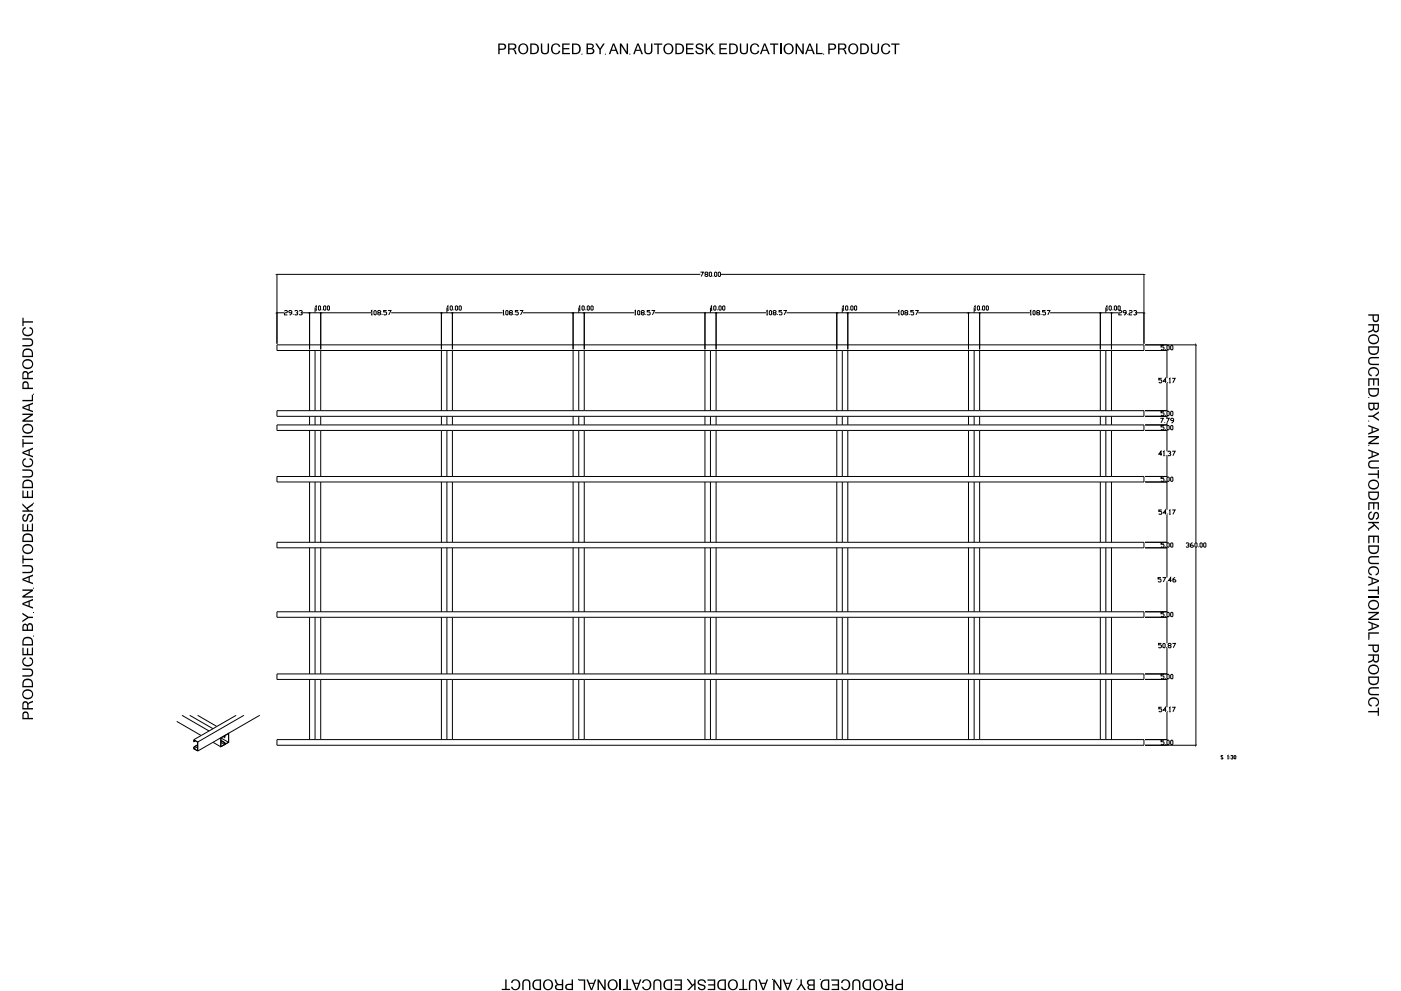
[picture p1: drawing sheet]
<svg xmlns="http://www.w3.org/2000/svg" width="420mm" height="297mm" viewBox="0 0 420 297" stroke-linecap="round" stroke-linejoin="round" font-family="sans-serif">
<g fill="none" stroke="#000" stroke-width=".3">
<path d="M83.1 82.2v20.8M83.1 93.8h2.2M83.1 82.2h126.9M85.3 93.3l.2-.2 .7 .2-.3 .5-.6 .2v.4h.9M87.5 93.8h-.7l-.2-.3 .2-.4 .7 .2v.7l-.7 .4M88 94.2v.2M88.4 93.3l.2-.2 .7 .2-.2 .5h-.2M89.1 93.8l.2 .2-.2 .4-.7-.2M89.7 93.3l.3-.2 .6 .2-.4 .5M90.4 93.8l.2 .2-.2 .4-.7-.2M90.6 93.8h2.2M92.8 93.7v11"/>
<path d="M92.9 93.8h3.2M94.6 92.3l-.1 1.5M94.6 91.9l.2-.2v1.3M94.6 93h.4M95.7 91.7l.4 .2v.9l-.2 .2-.4-.2v-.9zM96.2 93.7v11M96.2 93.8h15.1M96.6 92.8v.2M97 91.9l.3-.2 .4 .2v.9l-.2 .2-.5-.2zM98.2 91.9l.2-.2 .4 .2v.9l-.2 .2-.4-.2zM111.3 93.3l.2-.2v1.3M111.3 94.4h.4"/>
<path d="M112.1 93.3l.3-.2 .4 .2v.9l-.2 .2-.5-.2zM113.5 93.8l-.2-.3 .2-.4 .7 .2-.3 .5-.6 .2 .2 .4 .7-.2-.3-.4M114.6 94.2v.2M116 93.1h-.9v.4h.6l.3 .3v.4l-.3 .2-.6-.2M116.4 93.1h.9l-.7 1.3M117.3 93.8h15M132.4 93.7v11M132.4 93.8h3.2M134.1 92.3l-.1 1.5M134.1 91.9l.2-.2v1.3M134.1 93h.5M135 91.9l.2-.2 .5 .2v.9l-.2 .2-.5-.2z"/>
<path d="M135.7 93.7v11M135.8 93.8h14.9M136.1 92.8v.2M136.6 91.9l.2-.2 .4 .2v.9l-.2 .2-.4-.2zM137.7 91.9l.2-.2 .4 .2v.9l-.2 .2-.4-.2zM150.8 93.3l.2-.2v1.3M150.8 94.4h.5M151.9 93.1l.5 .2v.9l-.3 .2-.4-.2v-.9zM153 93.8l-.2-.3 .2-.4h.5l.2 .4-.2 .3h-.5l-.2 .4 .7 .2 .2-.2-.2-.4M154.1 94.2v.2M155.4 93.1h-.8v.4h.6l.2 .3-.2 .6-.6-.2M155.9 93.1h.9l-.7 1.3"/>
<path d="M156.8 93.8h15M171.9 93.7v11M172 93.8h3.2M173.6 92.3v1.5M173.7 91.9l.2-.2v1.3M173.7 93h.4M174.5 91.9l.3-.2 .4 .2v.9l-.2 .2-.5-.2zM175.2 93.7v11M175.3 93.8h15M175.6 92.8v.2M176.1 91.9l.2-.2 .4 .2v.9l-.2 .2-.4-.2zM177.2 91.9l.2-.2 .5 .2v.9l-.3 .2-.4-.2z"/>
<path d="M190.3 93.3l.2-.2v1.3M190.3 94.4h.5M191.2 93.3l.2-.2 .5 .2v.9l-.3 .2-.4-.2zM192.5 93.8l-.2-.3 .2-.4h.5l.2 .4-.2 .3h-.5l-.2 .4 .7 .2 .2-.2-.2-.4M193.6 94.2v.2M195 93.1h-.9v.4h.7l.2 .3-.2 .6-.7-.2M195.4 93.1h.9l-.6 1.3M196.3 93.8h15.1M210.1 81.6h.8l-.6 1.3M211.4 93.7v11M211.5 93.8h3.2M211.6 82.2l-.2-.2 .2-.4h.4l.3 .4-.7 .2-.2 .5 .6 .2 .3-.2-.3-.5"/>
<path d="M212.7 81.8l.2-.2 .5 .2v.9l-.2 .2-.5-.2zM213.1 92.3v1.5M213.1 91.9l.3-.2v1.3M213.1 93h.5M213.8 82.7v.2M214 91.9l.3-.2 .4 .2v.9l-.2 .2-.5-.2zM214.3 81.8l.2-.2 .5 .2v.9l-.3 .2-.4-.2zM214.8 93.7v11M214.8 93.8h15M215.2 92.8v.2M215.4 81.8l.2-.2 .5 .2v.9l-.2 .2-.5-.2zM215.6 91.9l.2-.2 .5 .2v.9l-.2 .2-.5-.2z"/>
<path d="M216.1 82.2h126.9M216.7 91.9l.3-.2 .4 .2v.9l-.2 .2-.5-.2zM229.8 93.3l.3-.2v1.3M229.8 94.4h.5M230.7 93.3l.3-.2 .4 .2v.9l-.2 .2-.5-.2zM232.1 93.8l-.2-.3 .2-.4 .6 .2-.2 .5-.6 .2 .2 .4 .6-.2-.2-.4M233.2 94.2v.2M234.5 93.1h-.9v.4h.7l.2 .3v.4l-.2 .2-.7-.2M235 93.1h.8l-.6 1.3M235.9 93.8h15M251 93.7v11M251 93.8h3.2"/>
<path d="M252.6 92.3v1.5M252.7 91.9l.2-.2v1.3M252.7 93h.5M253.6 91.9l.2-.2 .5 .2v.9l-.3 .2-.4-.2zM254.3 93.7v11M254.3 93.8h15M254.7 92.8v.2M255.1 91.9l.3-.2 .4 .2v.9l-.2 .2-.5-.2zM256.5 91.7l.4 .2v.9l-.2 .2-.5-.2v-.9zM269.4 93.3l.2-.2v1.3M269.4 94.4h.4M270.5 93.1l.4 .2v.9l-.2 .2-.4-.2v-.9z"/>
<path d="M271.6 93.8l-.2-.3 .2-.4h.4l.2 .4-.2 .3h-.4l-.2 .4 .6 .2 .2-.2-.2-.4M272.7 94.2v.2M274 93.1h-.9v.4h.7l.2 .3-.2 .6-.7-.2M274.5 93.1h.9l-.7 1.3M275.4 93.8h15M290.4 93.7v11M290.5 93.8h3.3M292.2 92.3l-.1 1.5M292.2 91.9l.2-.2v1.3M292.2 93h.5M293.1 91.9l.2-.2 .5 .2v.9l-.3 .2-.4-.2zM293.8 93.7v11"/>
<path d="M293.8 93.8h15.1M294.2 92.8v.2M294.6 91.9l.3-.2 .4 .2v.9l-.2 .2-.5-.2zM295.8 91.9l.2-.2 .4 .2v.9l-.2 .2-.4-.2zM308.9 93.3l.2-.2v1.3M308.9 94.4h.4M309.8 93.3l.2-.2 .4 .2v.9l-.2 .2-.4-.2zM311.1 93.8l-.2-.3 .2-.4h.5l.2 .4-.2 .3h-.5l-.2 .4 .7 .2 .2-.2-.2-.4M312.2 94.2v.2M313.6 93.1h-.9v.4h.7l.2 .3-.2 .6-.7-.2M314 93.1h.9l-.7 1.3M314.9 93.8h15"/>
<path d="M330 93.7v11M330 93.8h3.2M331.7 92.3l-.1 1.5M331.7 91.9l.3-.2v1.3M331.7 93h.5M332.6 91.9l.3-.2 .4 .2v.9l-.2 .2-.5-.2zM333.3 93.7v11M333.4 93.8h2.1M333.8 92.8v.2M334.2 91.9l.2-.2 .5 .2v.9l-.3 .2-.4-.2zM335.3 91.9l.2-.2 .5 .2v.9l-.3 .2-.4-.2zM335.5 93.3l.2-.2 .7 .2-.2 .5-.7 .2v.4h.9"/>
<path d="M337.7 93.8h-.6l-.3-.3 .3-.4 .6 .2v.7l-.6 .4M338.2 94.2v.2M338.6 93.3l.2-.2 .7 .2-.2 .5-.7 .2v.4h.9M340 93.3l.2-.2 .7 .2-.5 .5M340.6 93.8l.3 .2-.3 .4-.6-.2M340.9 93.8h2.1M343.1 82.2v20.8M92.8 105.1v18M94.5 105.1h-11.4v-1.7h260v1.7h-11.5M94.5 105.1v18M94.5 105.1h1.7M96.2 105.1h37.8"/>
<path d="M96.2 105.1v18M132.4 105.1v18M134 105.1v18M134 105.1h1.7M135.7 105.1h37.9M135.7 105.1v18M171.9 105.1v18M173.6 105.1v18M173.6 105.1h1.6M175.2 105.1h37.9M175.2 105.1v18M211.4 105.1v18"/>
<path d="M213.1 105.1h39.5M213.1 105.1v18M214.8 105.1v18M251 105.1v18M252.6 105.1h39.5M252.6 105.1v18M254.3 105.1v18M290.4 105.1v18M292.1 105.1h39.5M292.1 105.1v18M293.8 105.1v18M330 105.1v18"/>
<path d="M331.6 105.1v18M333.3 105.1v18M343.4 105.1h6.6M343.4 103.4h15.3M348.4 113.4h-.9v.5h.7l.2 .2-.2 .7-.7-.3M349.1 103.5h-.9v.5h.7l.2 .2-.2 .7-.7-.2M349.5 104.7v.2M349.8 114.3h-.9l.6-.9v1.4M350 103.4v.1M350 104.9v.1M350 105.1v8.3M350 114.8v8.2"/>
<path d="M350.2 103.5l.4 .3v.9l-.2 .2-.4-.2v-.9zM350.2 114.5v.3M350.6 113.6l.3-.2v1.4M350.6 114.8h.5M351.1 103.8l.2-.3 .4 .3v.9l-.2 .2-.4-.2zM351.5 113.4h.9l-.7 1.4M358.6 103.4v59.3M92.8 124.8h3.4M92.8 124.8v2.6M92.8 129v13.8M94.5 123.1h-11.4v1.7h9.7M94.5 124.8v2.6"/>
<path d="M94.5 129v13.8M94.5 129h41.2M94.5 123.1h1.7M96.2 123.1h39.5M96.2 124.8h37.8M96.2 124.8v2.6M96.2 129v13.8M132.4 127.4h-49.3v1.6h11.4M132.4 124.8v2.6M132.4 129v13.8M132.4 127.4h3.3M134 124.8v2.6"/>
<path d="M134 129v13.8M134 124.8h1.7M135.7 123.1h37.9M135.7 124.8h37.9M135.7 127.4h37.9M135.7 129h37.9M135.7 124.8v2.6M135.7 129v13.8M171.9 124.8v2.6M171.9 129v13.8M173.6 124.8v2.6M173.6 129v13.8"/>
<path d="M173.6 127.4h169.5v1.6h-169.5M173.6 124.8h1.6M173.6 123.1h1.6M175.2 123.1h37.9M175.2 124.8h37.9M175.2 124.8v2.6M175.2 129v13.8M211.4 124.8v2.6M211.4 129v13.8M213.1 124.8h39.5M213.1 124.8v2.6M213.1 129v13.8"/>
<path d="M213.1 123.1h1.7M214.8 123.1h77.3M214.8 124.8v2.6M214.8 129v13.8M251 124.8v2.6M251 129v13.8M252.6 124.8v2.6M252.6 129v13.8M252.6 124.8h1.7M254.3 124.8h39.5M254.3 124.8v2.6M254.3 129v13.8"/>
<path d="M290.4 124.8v2.6M290.4 129v13.8M292.1 124.8v2.6M292.1 129v13.8M292.1 123.1h37.9M293.8 124.8h37.8M293.8 124.8v2.6M293.8 129v13.8M330 123.1h13.1v1.7h-11.5M330 124.8v2.6M330 129v13.8M331.6 124.8v2.6"/>
<path d="M331.6 129v13.8M333.3 124.8v2.6M333.3 129v13.8M343.4 127.4l6.6 .1M343.4 129h6.6M343.4 124.8h6.6M343.4 123.1h6.6M348 125.4h.9l-.7 1.3M348.4 136.1h-.9l.7-.9v1.4M348.9 135.5l.2-.3v1.4M348.9 136.6h.4M349.1 123.3h-.9v.4h.7l.2 .7-.2 .2h-.5l-.2-.2"/>
<path d="M349.1 127.5h-.9v.5h.7l.2 .2-.2 .6-.7-.2M349.3 126.5v.2M349.5 124.4v.2M349.5 128.6v.2M349.8 125.4h.8l-.6 1.3M349.8 136.4v.2M350 123.5l.2-.2 .4 .2v.9l-.2 .2-.4-.2zM350 127.7l.2-.2 .4 .2v.9l-.2 .2-.4-.2zM350 123.2h.1M350 124.6v.1M350 124.8v.6M350 126.8v.5"/>
<path d="M350 128.9v.1M350 129.1v6.1M350 136.6v6.2M350.2 135.5l.7-.3 .2 .5-.5 .2M350.9 135.9l.2 .2-.2 .5-.7-.2M351.1 123.5l.2-.2 .4 .2v.9l-.2 .2-.4-.2zM351.1 127.7l.2-.2 .4 .2v.9l-.2 .2-.4-.2zM351.5 135.2h.9l-.7 1.4M352 126.1h-.7l-.2-.5 .2-.2h.4l.3 .2v.7l-.7 .4M92.8 142.8h41.2M92.8 142.8h-9.7v1.7h11.4M92.8 144.5v18"/>
<path d="M94.5 144.5v18M94.5 144.5h1.7M96.2 144.5h39.5M96.2 144.5v18M132.4 144.5v18M134 144.5v18M134 142.8h1.7M135.7 142.8h37.9M135.7 144.5h37.9M135.7 144.5v18M171.9 144.5v18M173.6 144.5v18"/>
<path d="M173.6 142.8h1.6M173.6 144.5h1.6M175.2 142.8h77.4M175.2 144.5h77.4M175.2 144.5v18M211.4 144.5v18M213.1 144.5v18M214.8 144.5v18M251 144.5v18M252.6 142.8h39.5M252.6 144.5v18M252.6 144.5h1.7"/>
<path d="M254.3 144.5h37.8M254.3 144.5v18M290.4 144.5v18M292.1 144.5v18M292.1 142.8h1.7M292.1 144.5h39.5M293.8 142.8h37.8M293.8 144.5v18M330 144.5v18M331.6 142.8h11.5v1.7h-11.5M331.6 144.5v18M333.3 144.5v18"/>
<path d="M343.4 142.8l6.6 .1M343.4 144.5h6.6M348.4 152.9h-.9v.4h.7l.2 .2-.2 .7-.7-.2M349.1 143h-.9v.4h.7l.2 .7-.2 .2-.7-.2M349.5 144.1v.2M349.8 153.7h-.9l.6-.8v1.3M350 143.2l.2-.2 .4 .2v.9l-.2 .2-.4-.2zM350 144.3v.1M350 144.6v8.2M350 154.2v8.3M350.2 154v.2M350.6 153.1l.3-.2v1.3"/>
<path d="M350.6 154.2h.5M351.1 143.2l.2-.2 .4 .2v.9l-.2 .2-.4-.2zM351.5 152.9h.9l-.7 1.3M92.8 164.2v19.2M94.5 162.5h39.5M94.5 164.2h37.9M94.5 162.5h-11.4v1.7h11.4M94.5 164.2v19.2M96.2 164.2v19.2M132.4 164.2h3.3M132.4 164.2v19.2M134 164.2v19.2"/>
<path d="M134 162.5h37.9M135.7 164.2h37.9M135.7 164.2v19.2M171.9 162.5h41.2M171.9 164.2v19.2M173.6 164.2v19.2M173.6 164.2h1.6M175.2 164.2h37.9M175.2 164.2v19.2M211.4 164.2v19.2M213.1 164.2h39.5M213.1 162.5h39.5"/>
<path d="M213.1 164.2v19.2M214.8 164.2v19.2M251 164.2v19.2M252.6 164.2v19.2M252.6 162.5h1.7M252.6 164.2h1.7M254.3 164.2h39.5M254.3 162.5h39.5M254.3 164.2v19.2M290.4 164.2v19.2M292.1 164.2v19.2M293.8 164.2v19.2"/>
<path d="M293.8 162.5h37.8M293.8 164.2h37.8M330 164.2v19.2M331.6 162.5h11.5v1.7h-11.5M331.6 164.2v19.2M333.3 164.2v19.2M343.4 162.5h6.6M343.4 164.2h6.6M348.2 173.1h-.9v.5h.7l.2 .2-.2 .6-.7-.2M348.7 173.1h.8l-.6 1.3M349.1 162.7h-.9v.4h.7l.2 .7-.2 .2-.7-.2M349.5 163.8v.2"/>
<path d="M350 162.9l.2-.2 .4 .2v.9l-.2 .2-.4-.2zM350 162.6v.1M350 164.1v.1M350 164.3v8.8M350 174.2v9.1M351.1 162.9l.2-.2 .4 .2v.9l-.2 .2-.4-.2zM351.3 174h-.9l.7-.9v1.3M352.4 173.1l-.7 .5v.6l.7 .2 .2-.2-.2-.4h-.7M355.7 162.9l.2-.2 .7 .2-.5 .5M356.3 163.4l.3 .2-.3 .4-.6-.2M357.7 162.7l-.7 .4v.7l.2 .2 .7-.2-.2-.4h-.7M358.4 162.9l.2-.2 .4 .2v.9l-.2 .2-.4-.2z"/>
<path d="M358.6 164.1v59.2M359.5 163.8v.2M359.9 162.9l.2-.2 .5 .2v.9l-.3 .2-.4-.2zM361 162.9l.2-.2 .5 .2v.9l-.3 .2-.4-.2zM92.8 185v17M94.5 183.4h39.5M94.5 183.4h-11.4v1.6h11.4M94.5 185v17M94.5 185h1.7M96.2 185h37.8M96.2 185v17M132.4 185v17"/>
<path d="M134 185v17M134 185h1.7M134 183.4h37.9M135.7 185h37.9M135.7 185v17M171.9 183.4h41.2M171.9 185v17M173.6 185v17M173.6 185h1.6M175.2 185h37.9M175.2 185v17M211.4 185v17"/>
<path d="M213.1 183.4h39.5M213.1 185h39.5M213.1 185v17M214.8 185v17M251 185v17M252.6 185v17M252.6 185h1.7M252.6 183.4h37.8M254.3 185h77.3M254.3 185v17M290.4 183.4h3.4M290.4 185v17"/>
<path d="M292.1 185v17M293.8 185v17M293.8 183.4h37.8M330 185v17M331.6 183.4h11.5v1.6h-11.5M331.6 185v17M333.3 185v17M343.4 185h6.6v7.8M343.4 183.4l6.6 .1M348.3 192.9h-.9v.4l.9 .2v.5l-.2 .2-.7-.2M348.7 193.1l.3-.2 .4 .2v.9l-.2 .2-.5-.2zM349.1 183.5h-.9v.5h.7l.2 .2v.4l-.2 .3-.7-.3"/>
<path d="M349.5 184.6v.3M349.8 194v.2M350 183.8l.2-.3 .4 .3v.8l-.2 .3-.4-.3zM350 184.9v.1M350 194.2v7.7M350.5 193.5l-.2-.2 .2-.4 .7 .2-.2 .4h-.5l-.2 .2 .2 .5 .7-.2-.2-.5M351.1 183.8l.2-.3 .4 .3v.8l-.2 .3-.4-.3zM351.6 192.9h.9l-.6 1.3M53 216.2l7.3 4.3M54.6 214.4l8.1 4.7M56.9 214.4l7 4M59.3 214.4l5.7 3.3"/>
<path d="M63.9 218.4l-3.6 2.1M65 217.7l-1.1 .7M70.8 214.4l-5.8 3.3M73.2 214.4l-13.9 8M77.9 214.4l-9.3 5.4M92.8 203.7v18M94.5 202h-11.4v1.7h11.4M94.5 203.7v18M94.5 202h1.7M94.5 203.7h1.7M96.2 202h37.8M96.2 203.7h37.8"/>
<path d="M96.2 203.7v18M132.4 203.7v18M134 203.7v18M134 202h37.9M134 203.7h1.7M135.7 203.7h37.9M135.7 203.7v18M171.9 202h41.2M171.9 203.7v18M173.6 203.7v18M173.6 203.7h1.6M175.2 203.7h37.9"/>
<path d="M175.2 203.7v18M211.4 203.7v18M213.1 202h39.5M213.1 203.7v18M213.1 203.7h1.7M214.8 203.7h37.8M214.8 203.7v18M251 203.7v18M252.6 203.7v18M252.6 202h1.7M252.6 203.7h1.7M254.3 202h77.3"/>
<path d="M254.3 203.7h37.8M254.3 203.7v18M290.4 203.7v18M292.1 203.7v18M292.1 203.7h1.7M293.8 203.7h37.8M293.8 203.7v18M330 203.7v18M331.6 202h11.5v1.7h-11.5M331.6 203.7v18M333.3 203.7v18M343.4 202h6.6"/>
<path d="M343.4 203.7h6.6M348.4 212h-.9v.5h.7l.2 .2-.2 .6-.7-.2M349.1 202.1h-.9v.5h.7l.2 .2-.2 .7-.7-.2M349.5 203.3v.2M349.8 212.9h-.9l.6-.9v1.3M350 202v.1M350 203.5v.1M350 203.7v8.3M350 213.4v8.2M350.2 202.1l.4 .3v.9l-.2 .2-.4-.2v-.9zM350.2 213.1v.2M350.6 212.2l.3-.2v1.3"/>
<path d="M350.6 213.3h.5M351.1 202.4l.2-.3 .4 .3v.9l-.2 .2-.4-.2zM351.5 212h.9l-.7 1.3M58.1 223.9v.5l1.2 .7M58.1 221.7l1.2 .7v2.7M58.1 221.7l.1 .6M58.6 222.1l-.4 .2v-.5l1.1 .6v.9M59.3 223.3l-1.2 .6M59.3 223.8v1.2l-1.1-.6v-.5M59.3 223.3v.5M59.3 223.8l-1.1 .6M60.3 220.5l-2.2 1.2"/>
<path d="M63.9 222.5l2.3 1.3M63.9 222.5l-4.6 2.6M66.2 221.1l-2.3 1.4M66.3 221.2l2.2 1.3v-2.6l-1.1 .6v.5v-.5l1.2-.7v2.7l-1.2 .7v-.6v.5l1.1-.6M66.3 222.5v1.3l1.1-.6v-.5M66.3 222v.5M66.3 221.9l1.1 .7M66.3 222l1.1 .6M66.3 222.5l1.1 .7M66.3 222l1.1 .7M66.3 221.2v.8M66.9 220.8l.5 .2"/>
<path d="M67.4 221v-.5l-1.1 .7M67.4 220.5l-1.2 .6v2.7l1.2-.6M67.4 222.6v.1M94.5 221.7h-11.4v1.7h260v-1.7h-11.5M94.5 221.7h1.7M96.2 221.7h37.8M134 221.7h1.7M135.7 221.7h37.9M173.6 221.7h1.6M175.2 221.7h37.9M213.1 221.7h39.5M252.6 221.7h39.5"/>
<path d="M292.1 221.7h39.5M343.4 221.7h6.6M343.4 223.4h15.3M349.1 221.9h-.9v.4h.7l.2 .2-.2 .7-.7-.2M349.5 223v.2M350 221.8v.1M350 223.2v.1M350.2 221.9l.4 .2v.9l-.2 .2-.4-.2v-.9zM351.1 222.1l.2-.2 .4 .2v.9l-.2 .2-.4-.2zM366.8 226.6l-.2-.1-.5 .1 .7 .7-.2 .2-.5-.2M368.1 226.6l.2-.1v1M368.1 227.5h.4"/>
<path d="M368.8 226.8v.2M368.8 227.1v.2M369.1 226.6l.2-.1 .5 .1-.4 .4M369.6 227l.2 .1-.2 .4-.5-.2M370.1 226.6l.2-.1 .3 .1-.1 .9-.4-.2z"/>
</g>
<g fill="#000">
<path d="M162.2 13h.4v1.9a.83 .83 0 0 0 .8 1 .83 .83 0 0 0 .8-1v-1.9h.5v1.9a1.23 1.23 0 0 1-1.3 1.4 1.23 1.23 0 0 1-1.2-1.4zM165.6 13.4a1.38 1.38 0 0 1 2.4 .6h-.4a.98 .98 0 0 0-1.3-.6 .98 .98 0 0 0-.6 1.2 .98 .98 0 0 0 .6 1.3 .98 .98 0 0 0 1.3-.7h.4a1.49 1.49 0 0 1-2 .9 1.49 1.49 0 0 1-.7-2.1zM168.6 13h2.3v.4h-1.9v1h1.7v.4h-1.7v1.1h1.9v.3h-2.3zM178.5 13h.5l1 1.5 .9-1.5h.5l-1.2 1.9v1.3h-.4v-1.3zM185.9 13h.4l1.6 2.5v-2.5h.5v3.2h-.5l-1.6-2.5v2.5h-.4zM193.2 13h.4v1.9a.83 .83 0 0 0 .8 1 .83 .83 0 0 0 .8-1v-1.9h.5v1.9a1.23 1.23 0 0 1-1.3 1.4 1.23 1.23 0 0 1-1.2-1.4zM196.1 13h2.5v.4h-1v2.8h-.5v-2.8h-1zM205.7 13h2.3v.4h-1.8v1h1.7v.4h-1.7v1.1h1.9v.3h-2.4zM208.9 13.2a1.27 1.27 0 0 1 2.1 .8h-.4a.73 .73 0 0 0-.8-.7 .73 .73 0 0 0-.7 .7l.7 .4a1.03 1.03 0 0 1 1.2 1.1 1.03 1.03 0 0 1-1.4 .8l-.9-.5-.2-.6h.4a.8 .8 0 0 0 .9 .8 .8 .8 0 0 0 .7-.9l-.3-.2a1.31 1.31 0 0 1-1.5-1.3zM211.6 13h.4v1.6l1.6-1.6h.6l-1.4 1.4 1.4 1.8h-.5l-1.2-1.6-.5 .5v1.1h-.4zM215.7 13h2.3v.4h-1.8v1h1.7v.4h-1.7v1.1h1.9v.3h-2.4zM221.9 13h.4v1.9a.83 .83 0 0 0 .8 1 .83 .83 0 0 0 .8-1v-1.9h.4v1.9a1.23 1.23 0 0 1-1.2 1.4 1.23 1.23 0 0 1-1.2-1.4z"/>
<path d="M225.3 13.4a1.38 1.38 0 0 1 2.4 .6h-.5a.98 .98 0 0 0-1.2-.6 .98 .98 0 0 0-.6 1.2 .98 .98 0 0 0 .6 1.3 .98 .98 0 0 0 1.2-.7h.5a1.49 1.49 0 0 1-2.1 .9 1.49 1.49 0 0 1-.6-2.1zM230.9 13h2.5v.4h-1v2.8h-.4v-2.8h-1.1zM238.6 13h.4l1.6 2.5v-2.5h.4v3.2h-.4l-1.6-2.5v2.5h-.4zM244.7 13h.5v2.9h1.5v.3h-2zM261.2 13h.4v1.9a.83 .83 0 0 0 .8 1 .83 .83 0 0 0 .8-1v-1.9h.4v1.9a1.23 1.23 0 0 1-1.2 1.4 1.23 1.23 0 0 1-1.2-1.4zM264.6 13.4a1.38 1.38 0 0 1 2.4 .6h-.5a.98 .98 0 0 0-1.2-.6 .98 .98 0 0 0-.6 1.2 .98 .98 0 0 0 .6 1.3 .98 .98 0 0 0 1.2-.7h.5a1.49 1.49 0 0 1-2.1 .9 1.49 1.49 0 0 1-.6-2.1zM267.3 13h2.5v.4h-1.1v2.8h-.4v-2.8h-1zM6.7 95.3h.4v1h2.8v.4h-2.8v1h-.4zM6.9 98.4l.8-.4v.5a.98 .98 0 0 0-.7 1.2 .98 .98 0 0 0 1.3 .7 .98 .98 0 0 0 1.3-.7 .98 .98 0 0 0-.7-1.2v-.5a1.49 1.49 0 0 1 .9 2.1 1.49 1.49 0 0 1-2.2 .6 1.45 1.45 0 0 1-.7-2.3zM6.7 119.9h2.8v-1.6h.4v2h-3.2zM6.7 101.4h1.8a1.23 1.23 0 0 1 1.4 1.2 1.23 1.23 0 0 1-1.4 1.2h-1.8v-.4h1.8a.83 .83 0 0 0 1.1-.8 .83 .83 0 0 0-1.1-.8h-1.8zM410.7 107.2l.7-.2h2.1v.4h-1.8a.83 .83 0 0 0-1 .8 .83 .83 0 0 0 1 .8h1.8v.4h-1.8a1.26 1.26 0 0 1-1.4-.7 1.26 1.26 0 0 1 .4-1.5z"/>
<path d="M410.7 110.4a1.6 1.6 0 0 1 2.3-.1 1.6 1.6 0 0 1 .1 2.3l-.6 .2v-.5a.98 .98 0 0 0 .7-1.2 .98 .98 0 0 0-1.3-.6 .98 .98 0 0 0-1.2 .6 .98 .98 0 0 0 .7 1.2v.5a1.37 1.37 0 0 1-1.1-1 1.37 1.37 0 0 1 .4-1.4zM410.3 113.4h3.2v2.2h-.3v-1.8h-1v1.7h-.4v-1.7h-1.1v1.9h-.4zM6.7 131.6h.4v1h2.8v.5h-2.8v1h-.4zM6.7 124h3.2v.4l-2.5 1.6h2.5v.4h-3.2v-.4l2.5-1.6h-2.5zM6.9 137.7l.8-.4v.5a.98 .98 0 0 0-.7 1.2 .98 .98 0 0 0 1.3 .7 .98 .98 0 0 0 1.3-.7 .98 .98 0 0 0-.7-1.2v-.5a1.49 1.49 0 0 1 .9 2.1 1.49 1.49 0 0 1-2.2 .6 1.45 1.45 0 0 1-.7-2.3zM410.7 138.2l.7-.2h2.1v.4h-1.8a.83 .83 0 0 0-1 .8 .83 .83 0 0 0 1 .8h1.8v.4h-1.8a1.26 1.26 0 0 1-1.4-.7 1.26 1.26 0 0 1 .4-1.5zM410.3 130.7h3.2v.4l-2.5 1.6h2.5v.4h-3.2v-.4l2.5-1.6h-2.5zM410.3 124.5h1.4l1.8-1.2v.5l-1.4 1 1.4 .9v.5l-1.8-1.2h-1.4zM6.7 157h.4v1.9h1v-1.7h.4v1.7h1v-2h.4v2.4h-3.2zM6.7 150.9l1.3 1.3 1.9-1.4v.6l-1.6 1.1 .5 .5h1.1v.4h-3.2v-.4h1.6l-1.6-1.6zM6.7 147h.4v1.9h1v-1.7h.4v1.7h1v-2h.4v2.4h-3.2zM6.9 154.4l.7-.3v.4a.73 .73 0 0 0-.6 .7 .73 .73 0 0 0 .7 .7l.3-.7a1.03 1.03 0 0 1 1.1-1.2 1.03 1.03 0 0 1 .8 1.5l-.5 .8-.5 .2v-.4a.8 .8 0 0 0 .7-.9 .8 .8 0 0 0-.9-.7l-.1 .3a1.31 1.31 0 0 1-1.3 1.5 1.31 1.31 0 0 1-.4-1.9z"/>
<path d="M6.7 140.7h1.8a1.23 1.23 0 0 1 1.4 1.2 1.23 1.23 0 0 1-1.4 1.2h-1.8v-.4h1.8a.83 .83 0 0 0 1.1-.8 .83 .83 0 0 0-1.1-.8h-1.8zM410.6 153.7l.8-.4v.4a.8 .8 0 0 0-.8 .9 .8 .8 0 0 0 .9 .7l.2-.3a1.31 1.31 0 0 1 1.2-1.5 1.24 1.24 0 0 1 .7 1.2 1.24 1.24 0 0 1-1 1.1v-.5a.73 .73 0 0 0 .6-.7 .73 .73 0 0 0-.7-.7l-.3 .7a1.03 1.03 0 0 1-1.1 1.2 1.03 1.03 0 0 1-.8-1.5zM410.3 150.5h3.2v2.3h-.3v-1.9h-1v1.8h-.4v-1.8h-1.1v2h-.4zM410.3 156.4h3.2v.4h-1.6l1.6 1.6v.5l-1.3-1.3-1.9 1.4v-.6l1.6-1.1-.5-.5h-1.1zM410.3 141.9h2.9v-1h.3v2.5h-.3v-1h-2.9zM6.7 166.4h.4v1.1h2.8v.4h-2.8v1h-.4zM6.7 176.7h3.2v.4l-2.5 1.6h2.5v.4h-3.2v-.4l2.5-1.6h-2.5zM6.7 169.4h1.8a1.23 1.23 0 0 1 1.4 1.2 1.23 1.23 0 0 1-1.4 1.2h-1.8v-.4h1.8a.83 .83 0 0 0 1.1-.8 .83 .83 0 0 0-1.1-.8h-1.8zM410.7 166.9l.7-.2h2.1v.4h-1.8a.83 .83 0 0 0-1 .8 .83 .83 0 0 0 1 .8h1.8v.4h-1.8a1.26 1.26 0 0 1-1.4-.7 1.26 1.26 0 0 1 .4-1.5zM410.7 170.1a1.6 1.6 0 0 1 2.3-.1 1.6 1.6 0 0 1 .1 2.3l-.6 .2v-.5a.98 .98 0 0 0 .7-1.2 .98 .98 0 0 0-1.3-.6 .98 .98 0 0 0-1.2 .6 .98 .98 0 0 0 .7 1.2v.5a1.37 1.37 0 0 1-1.1-1 1.37 1.37 0 0 1 .4-1.4zM410.3 160.5h3.2v2.3h-.3v-1.9h-1v1.8h-.4v-1.8h-1.1v2h-.4zM410.3 176.8h2.9v-1.1h.3v2.5h-.3v-1h-2.9z"/>
<path d="M6.7 183.6l1.9 1.2h1.3v.5h-1.3l-1.9 1.2v-.5l1.5-.9-1.5-1zM6.7 194.2h.4v1.8h1v-1.7h.4v1.7h1v-1.9h.4v2.3h-3.2zM6.9 197.4l.8-.4v.5a.98 .98 0 0 0-.7 1.2 .98 .98 0 0 0 1.3 .6 .98 .98 0 0 0 1.3-.6 .98 .98 0 0 0-.7-1.2v-.5a1.49 1.49 0 0 1 .9 2.1 1.49 1.49 0 0 1-2.2 .6 1.45 1.45 0 0 1-.7-2.3zM410.3 183.4h3.2v.4l-2.5 1.6h2.5v.4h-3.2v-.4l2.5-1.6h-2.5zM410.3 189.5h3.2v.4h-2.8v1.6h-.4zM6.7 200.4h1.8a1.23 1.23 0 0 1 1.4 1.2 1.23 1.23 0 0 1-1.4 1.2h-1.8v-.4h1.8a.83 .83 0 0 0 1.1-.8 .83 .83 0 0 0-1.1-.8h-1.8zM410.7 206.2l.7-.2h2.1v.4h-1.8a.83 .83 0 0 0-1 .8 .83 .83 0 0 0 1 .8h1.8v.4h-1.8a1.26 1.26 0 0 1-1.4-.7 1.26 1.26 0 0 1 .4-1.5zM410.7 209.4a1.6 1.6 0 0 1 2.3-.1 1.6 1.6 0 0 1 .1 2.3l-.6 .2v-.5a.98 .98 0 0 0 .7-1.2 .98 .98 0 0 0-1.3-.6 .98 .98 0 0 0-1.2 .6 .98 .98 0 0 0 .7 1.2v.5a1.37 1.37 0 0 1-1.1-1 1.37 1.37 0 0 1 .4-1.4zM410.3 213.1h2.9v-1h.3v2.5h-.3v-1.1h-2.9zM151.5 293.6h.4v2.8h1.1v.4h-2.5v-.4h1zM153.7 293.8a1.56 1.56 0 0 1 2 .4 1.56 1.56 0 0 1-.1 2.1 1.56 1.56 0 0 1-2.1 0l-.2-.5h.4a.98 .98 0 0 0 1.3 .6 .98 .98 0 0 0 .6-1.2 .98 .98 0 0 0-.7-1.3 .98 .98 0 0 0-1.2 .7h-.4zM157 293.8a1.26 1.26 0 0 1 1.4-.2 1.26 1.26 0 0 1 .7 1.3v1.9h-.4v-1.9a.83 .83 0 0 0-.9-1 .83 .83 0 0 0-.8 1v1.9h-.4v-2.2z"/>
<path d="M173.6 293.6h1.9v3.2h-.4v-2.9h-1.5zM179.2 293.6h.4l1.6 2.5v-2.5h.4v3.2h-.4l-1.6-2.5v2.5h-.4zM187.9 293.6h.4v2.8h1v.4h-2.5v-.4h1.1zM193 293.8a1.56 1.56 0 0 1 2 .4 1.56 1.56 0 0 1-.2 2.1 1.56 1.56 0 0 1-2 0l-.2-.5h.4a.98 .98 0 0 0 1.3 .6 .98 .98 0 0 0 .6-1.2 .98 .98 0 0 0-.7-1.3 .98 .98 0 0 0-1.2 .7h-.4zM196.3 293.8a1.26 1.26 0 0 1 1.4-.2 1.26 1.26 0 0 1 .7 1.3v1.9h-.5v-1.9a.83 .83 0 0 0-.8-1 .83 .83 0 0 0-.8 1v1.9h-.4v-2.2zM202.2 293.6h2.3v3.2h-2.2v-.4h1.8v-1h-1.7v-.4h1.7v-1.1h-1.9zM206 293.6h.6l1.1 1.6 .5-.5v-1.1h.4v3.2h-.4v-1.6l-1.6 1.6h-.5l1.3-1.3zM209.5 293.8a1.35 1.35 0 0 1 2.2 .8h-.4a.8 .8 0 0 0-.9-.8 .8 .8 0 0 0-.7 .9l.3 .2a1.31 1.31 0 0 1 1.6 1.3 1.24 1.24 0 0 1-1.3 .6 1.24 1.24 0 0 1-1-.9h.4a.73 .73 0 0 0 .8 .6 .73 .73 0 0 0 .6-.7l-.9-.4a.92 .92 0 0 1-.9-.6 .92 .92 0 0 1 .2-1zM212.2 293.6h2.3v3.2h-2.2v-.4h1.8v-1h-1.7v-.4h1.7v-1.1h-1.9zM222.7 293.6h.4v2.8h1v.4h-2.5v-.4h1.1zM225 293.8a1.26 1.26 0 0 1 1.4-.2 1.26 1.26 0 0 1 .6 1.3v1.9h-.4v-1.9a.83 .83 0 0 0-.8-1 .83 .83 0 0 0-.8 1v1.9h-.4v-2.2zM231.9 293.6h.4l1.6 2.5v-2.5h.4v3.2h-.4l-1.6-2.5v2.5h-.4z"/>
<path d="M240.1 293.6h.4v1.3l1.2 1.9h-.5l-.9-1.5-.9 1.5h-.5l1.2-1.9zM249.3 293.6h2.3v3.2h-2.2v-.4h1.8v-1h-1.7v-.4h1.7v-1.1h-1.9zM252.6 293.8a1.56 1.56 0 0 1 2.1 .4 1.56 1.56 0 0 1-.2 2.1 1.56 1.56 0 0 1-2.1 0l-.2-.5h.5a.98 .98 0 0 0 1.2 .6 .98 .98 0 0 0 .6-1.2 .98 .98 0 0 0-.6-1.3 .98 .98 0 0 0-1.2 .7h-.5zM256 293.8a1.26 1.26 0 0 1 1.4-.2 1.26 1.26 0 0 1 .6 1.3v1.9h-.4v-1.9a.83 .83 0 0 0-.8-1 .83 .83 0 0 0-.8 1v1.9h-.4v-2.2z"/>
<path d="M149.4 13h1.2a.98 .98 0 0 1 1.2 1 .98 .98 0 0 1-1.2 1h-.8v1.2h-.4zM149.8 13.4v1.2h.8a.6 .6 0 0 0 .7-.6 .6 .6 0 0 0-.7-.6z"/>
<path d="M152.4 13h1.4a.9 .9 0 0 1 1 .7 .9 .9 0 0 1-.6 1.1l.3 .3 .5 1.1h-.5l-.4-1.1-.5-.2h-.8v1.3h-.4zM152.8 13.4v1.1h.9a.57 .57 0 0 0 .7-.5 .57 .57 0 0 0-.6-.6z"/>
<path d="M155.3 14.6a1.6 1.6 0 0 1 3.2 0 1.6 1.6 0 0 1-3.2 0zM156.2 13.7a1.2 1.2 0 0 0-.2 1.7 1.2 1.2 0 0 0 1.8 0 1.21 1.21 0 0 0 0-1.6 1.21 1.21 0 0 0-1.6-.1z"/>
<path d="M159 13a2.3 2.3 0 0 1 2.4 .7 1.61 1.61 0 0 1 .1 1.7 1.61 1.61 0 0 1-1.5 .8h-1zM159.4 13.4v2.5a1.3 1.3 0 0 0 1.8-1.3 1.3 1.3 0 0 0-1.8-1.2z"/>
<path d="M171.5 13a2.3 2.3 0 0 1 2.5 .7 1.61 1.61 0 0 1 0 1.7 1.61 1.61 0 0 1-1.5 .8h-1zM172 13.4v2.5a1.3 1.3 0 0 0 1.7-1.3 1.3 1.3 0 0 0-1.7-1.2z"/>
<path d="M175.9 13h1.1a.81 .81 0 0 1 1 .5 .81 .81 0 0 1-.4 1 .9 .9 0 0 1 .6 1.2 .9 .9 0 0 1-1.1 .5h-1.2zM176.3 13.4v1h.7a.51 .51 0 0 0 .7-.5 .51 .51 0 0 0-.7-.5zM176.3 14.7v1.2h.8a.59 .59 0 0 0 .7-.6 .59 .59 0 0 0-.8-.6z"/>
<path d="M184 13.5l-.5 1.4h1.1zM183.8 13h.4l1.3 3.2h-.4l-.4-1h-1.3l-.4 1h-.4z"/>
<path d="M191.3 13.5l-.5 1.4h1.1zM191.1 13h.4l1.3 3.2h-.4l-.4-1h-1.3l-.4 1h-.4z"/>
<path d="M198.8 14.6a1.6 1.6 0 0 1 3.2 0 1.6 1.6 0 0 1-3.2 0zM199.7 13.7a1.2 1.2 0 0 0-.1 1.7 1.2 1.2 0 0 0 1.7 0 1.21 1.21 0 0 0 0-1.6 1.21 1.21 0 0 0-1.6-.1z"/>
<path d="M202.5 13a2.3 2.3 0 0 1 2.5 .7 1.61 1.61 0 0 1 0 1.7 1.61 1.61 0 0 1-1.5 .8h-1zM203 13.4v2.5a1.3 1.3 0 0 0 1.7-1.3 1.3 1.3 0 0 0-1.7-1.2z"/>
<path d="M218.7 13a2.3 2.3 0 0 1 2.4 .7 1.61 1.61 0 0 1 .1 1.7 1.61 1.61 0 0 1-1.5 .8h-1zM219.1 13.4v2.5a1.3 1.3 0 0 0 1.7-1.3 1.3 1.3 0 0 0-1.7-1.2z"/>
<path d="M229.3 13.5l-.5 1.4h1.1zM229.1 13h.5l1.2 3.2h-.4l-.4-1h-1.3l-.4 1h-.4z"/>
<path d="M234.9 14.6a1.6 1.6 0 0 1 3.2 0 1.6 1.6 0 0 1-3.2 0zM235.7 13.7a1.2 1.2 0 0 0-.1 1.7 1.2 1.2 0 0 0 1.8 0 1.21 1.21 0 0 0-.1-1.6 1.21 1.21 0 0 0-1.6-.1z"/>
<path d="M242.9 13.5l-.6 1.4h1.1zM242.6 13h.5l1.3 3.2h-.5l-.4-1h-1.3l-.3 1h-.5z"/>
<path d="M248.4 13h1.2a.98 .98 0 0 1 1.2 1 .98 .98 0 0 1-1.2 1h-.8v1.2h-.4zM248.8 13.4v1.2h.8a.6 .6 0 0 0 .7-.6 .6 .6 0 0 0-.7-.6z"/>
<path d="M251.3 13h1.4a.9 .9 0 0 1 1.1 .7 .9 .9 0 0 1-.7 1.1l.4 .3 .5 1.1h-.5l-.5-1.1-.5-.2h-.7v1.3h-.5zM251.8 13.4v1.1h.9a.57 .57 0 0 0 .7-.5 .57 .57 0 0 0-.7-.6z"/>
<path d="M254.3 14.6a1.6 1.6 0 0 1 3.2 0 1.6 1.6 0 0 1-3.2 0zM255.1 13.7a1.2 1.2 0 0 0-.1 1.7 1.2 1.2 0 0 0 1.8 0 1.21 1.21 0 0 0-.1-1.6 1.21 1.21 0 0 0-1.6-.1z"/>
<path d="M258 13a2.3 2.3 0 0 1 2.4 .7 1.61 1.61 0 0 1 .1 1.7 1.61 1.61 0 0 1-1.5 .8h-1zM258.4 13.4v2.5a1.3 1.3 0 0 0 1.7-1.3 1.3 1.3 0 0 0-1.7-1.2z"/>
<path d="M410.3 97.2h3.2v1.3a.9 .9 0 0 1-.6 1.1 .9 .9 0 0 1-1.1-.7l-.3 .4-1.2 .5v-.5l1.2-.4 .2-.6v-.7h-1.4zM412.1 97.6v.9a.57 .57 0 0 0 .5 .7 .57 .57 0 0 0 .6-.7v-.9z"/>
<path d="M410.3 94.2h3.2v1.2a.98 .98 0 0 1-.9 1.2 .98 .98 0 0 1-1-1.2v-.8h-1.3zM412 94.6v.8a.6 .6 0 0 0 .6 .7 .6 .6 0 0 0 .6-.7v-.8z"/>
<path d="M6.7 109.2a1.6 1.6 0 0 1 3.2 0 1.6 1.6 0 0 1-3.2 0zM7.3 108.4a1.25 1.25 0 0 0 .4 1.8 1.25 1.25 0 0 0 1.8-.5 1.27 1.27 0 0 0-.6-1.6 1.27 1.27 0 0 0-1.6 .3z"/>
<path d="M7 114.5a1 1 0 0 1 1.1-.1 1 1 0 0 1 .5 1v.8h1.3v.4h-3.2v-1.6zM7.2 114.9l-.1 1.3h1.1v-.8a.61 .61 0 0 0-.3-.6 .61 .61 0 0 0-.7 .1z"/>
<path d="M7.1 104.8a1.67 1.67 0 0 1 1.8-.3 1.67 1.67 0 0 1 1 1.5v1h-3.2a2.71 2.71 0 0 1 .4-2.2zM7.4 105.1l-.3 .6v.9h2.4a1.33 1.33 0 0 0-.4-1.6 1.33 1.33 0 0 0-1.7 .1z"/>
<path d="M6.9 111.4a.9 .9 0 0 1 1.6 .5l.3-.4 1.1-.4v.4l-1.1 .5-.3 .5v.8h1.4v.4h-3.2v-1.6zM7.2 111.8l-.2 1.5h1.2v-.9a.58 .58 0 0 0-.3-.7 .58 .58 0 0 0-.7 .1z"/>
<path d="M410.3 103.8h3.2a2.3 2.3 0 0 1-.7 2.4 1.61 1.61 0 0 1-1.7 .1 1.61 1.61 0 0 1-.8-1.5zM410.7 104.2a1.3 1.3 0 0 0 1.2 1.8 1.3 1.3 0 0 0 1.3-1.8z"/>
<path d="M410.3 116.3h3.2a2.3 2.3 0 0 1-.7 2.5 1.61 1.61 0 0 1-1.7 0 1.61 1.61 0 0 1-.8-1.5zM410.7 116.7a1.3 1.3 0 0 0 1.2 1.8 1.3 1.3 0 0 0 1.3-1.8z"/>
<path d="M410.4 101.7a1.6 1.6 0 0 1 3.2 0 1.6 1.6 0 0 1-3.2 0zM411 100.9a1.25 1.25 0 0 0 .3 1.8 1.25 1.25 0 0 0 1.8-.5 1.27 1.27 0 0 0-.5-1.5 1.27 1.27 0 0 0-1.6 .2z"/>
<path d="M6.7 128.5a1.6 1.6 0 0 1 3.2 0 1.6 1.6 0 0 1-3.2 0zM7.3 127.8a1.25 1.25 0 0 0 .4 1.7 1.25 1.25 0 0 0 1.8-.4 1.27 1.27 0 0 0-.6-1.6 1.27 1.27 0 0 0-1.6 .3z"/>
<path d="M7.1 135.7l1.5 .5v-1.1zM6.7 135.5l3.2-1.3v.5l-1 .3v1.3l1 .4v.4l-3.2-1.2z"/>
<path d="M7.1 122.2l1.5 .5v-1.1zM6.7 121.9l3.2-1.3v.5l-1 .4v1.3l1 .4v.4l-3.2-1.2z"/>
<path d="M410.3 120.7h3.2v1.1a.81 .81 0 0 1-.4 1 .81 .81 0 0 1-1.1-.4 .9 .9 0 0 1-1.1 .6 .9 .9 0 0 1-.6-1.1zM412.2 121.1v.7a.51 .51 0 0 0 .5 .7 .51 .51 0 0 0 .5-.7v-.7zM410.7 121.1v.8a.59 .59 0 0 0 .6 .7 .59 .59 0 0 0 .5-.8v-.7z"/>
<path d="M411.7 128.3v1l1.4-.5zM410.3 127.4l3.2 1.2v.4l-3.2 1.3v-.5l1-.3v-1.3l-1-.4z"/>
<path d="M411.7 135.6v1l1.4-.5zM410.3 134.7l3.2 1.2v.4l-3.2 1.3v-.5l1-.3v-1.3l-1-.4z"/>
<path d="M7.1 144.1a1.67 1.67 0 0 1 1.8-.3 1.67 1.67 0 0 1 1 1.5v1h-3.2a2.71 2.71 0 0 1 .4-2.2zM7.4 144.4l-.3 .6v.9h2.4a1.33 1.33 0 0 0-.4-1.6 1.33 1.33 0 0 0-1.7 .1z"/>
<path d="M410.3 147.3h3.2a2.3 2.3 0 0 1-.7 2.5 1.61 1.61 0 0 1-1.7 0 1.61 1.61 0 0 1-.8-1.5zM410.7 147.7a1.3 1.3 0 0 0 1.2 1.8 1.3 1.3 0 0 0 1.3-1.8z"/>
<path d="M410.4 145.2a1.6 1.6 0 0 1 3.2 0 1.6 1.6 0 0 1-3.2 0zM411 144.5a1.25 1.25 0 0 0 .3 1.8 1.25 1.25 0 0 0 1.8-.5 1.27 1.27 0 0 0-.5-1.6 1.27 1.27 0 0 0-1.6 .3z"/>
<path d="M6.7 164.6a1.6 1.6 0 0 1 3.2 0 1.6 1.6 0 0 1-3.2 0zM7.3 163.8a1.25 1.25 0 0 0 .4 1.8 1.25 1.25 0 0 0 1.8-.5 1.27 1.27 0 0 0-.6-1.5 1.27 1.27 0 0 0-1.6 .2z"/>
<path d="M7.1 160.3a1.67 1.67 0 0 1 1.8-.3 1.67 1.67 0 0 1 1 1.5v1h-3.2a2.71 2.71 0 0 1 .4-2.2zM7.4 160.6l-.3 .6v.9h2.4a1.33 1.33 0 0 0-.4-1.6 1.33 1.33 0 0 0-1.7 .1z"/>
<path d="M7.1 173.7l1.5 .5v-1zM6.7 173.5l3.2-1.3v.5l-1 .3v1.3l1 .4v.4l-3.2-1.2z"/>
<path d="M411.7 173.6v1.1l1.4-.6zM410.3 172.7l3.2 1.2v.4l-3.2 1.3v-.4l1-.4v-1.3l-1-.4z"/>
<path d="M410.3 163.5h3.2a2.3 2.3 0 0 1-.7 2.4 1.61 1.61 0 0 1-1.7 .1 1.61 1.61 0 0 1-.8-1.5zM410.7 163.9a1.3 1.3 0 0 0 1.2 1.7 1.3 1.3 0 0 0 1.3-1.7z"/>
<path d="M7.1 191.3a1.67 1.67 0 0 1 1.8-.3 1.67 1.67 0 0 1 1 1.5v1h-3.2a2.71 2.71 0 0 1 .4-2.2zM7.4 191.6l-.3 .6v.9h2.4a1.33 1.33 0 0 0-.4-1.6 1.33 1.33 0 0 0-1.7 .1z"/>
<path d="M7.1 181l1.5 .5v-1zM6.7 180.8l3.2-1.3v.5l-1 .3v1.3l1 .4v.4l-3.2-1.2z"/>
<path d="M6.9 187.2l.6-.3 .7 .5a.9 .9 0 0 1 1.1-.6 .9 .9 0 0 1 .6 1.1v1.2h-3.2zM7.2 187.5l-.1 1.2h.9l-.1-1.2-.3-.2zM8.5 187.4l-.1 1.3h1.1v-.7a.59 .59 0 0 0-.2-.7 .59 .59 0 0 0-.8 .1z"/>
<path d="M410.3 196.1h3.2v1.4a.9 .9 0 0 1-.6 1.1 .9 .9 0 0 1-1.1-.7l-.3 .4-1.2 .4v-.4l1.2-.5 .2-.5v-.8h-1.4zM412.1 196.5v.9a.57 .57 0 0 0 .5 .8 .57 .57 0 0 0 .6-.7v-1z"/>
<path d="M411.7 187.1v1.1l1.4-.6zM410.3 186.2l3.2 1.2v.5l-3.2 1.3v-.5l1-.4v-1.3l-1-.3z"/>
<path d="M410.3 193.2h3.2v1.1a.98 .98 0 0 1-.9 1.3 .98 .98 0 0 1-1-1.2v-.8h-1.3zM412 193.6v.8a.6 .6 0 0 0 .6 .7 .6 .6 0 0 0 .6-.7v-.8z"/>
<path d="M410.4 181.3a1.6 1.6 0 0 1 3.2 0 1.6 1.6 0 0 1-3.2 0zM411 180.5a1.25 1.25 0 0 0 .3 1.8 1.25 1.25 0 0 0 1.8-.5 1.27 1.27 0 0 0-.5-1.5 1.27 1.27 0 0 0-1.6 .2z"/>
<path d="M6.7 208.1a1.6 1.6 0 0 1 3.2 0 1.6 1.6 0 0 1-3.2 0zM7.3 207.3a1.25 1.25 0 0 0 .4 1.8 1.25 1.25 0 0 0 1.8-.5 1.27 1.27 0 0 0-.6-1.5 1.27 1.27 0 0 0-1.6 .2z"/>
<path d="M7.1 203.8a1.67 1.67 0 0 1 1.8-.3 1.67 1.67 0 0 1 1 1.5v1h-3.2a2.71 2.71 0 0 1 .4-2.2zM7.4 204.1l-.3 .6v.9h2.4a1.33 1.33 0 0 0-.4-1.6 1.33 1.33 0 0 0-1.7 .1z"/>
<path d="M7 213.5a1 1 0 0 1 1.1-.2 1 1 0 0 1 .5 1.1v.8h1.3v.4h-3.2v-1.6zM7.2 213.9l-.1 1.3h1.1v-.8a.61 .61 0 0 0-.3-.7 .61 .61 0 0 0-.7 .2z"/>
<path d="M6.9 210.4a.9 .9 0 0 1 1.6 .5l.3-.4 1.1-.5v.5l-1.3 .7-.1 1h1.4v.5h-3.2v-1.7zM7.2 210.8l-.2 1.4h1.2v-.9a.58 .58 0 0 0-.3-.6 .58 .58 0 0 0-.7 .1z"/>
<path d="M410.3 202.8h3.2a2.3 2.3 0 0 1-.7 2.4 1.61 1.61 0 0 1-1.7 .1 1.61 1.61 0 0 1-.8-1.5zM410.7 203.2a1.3 1.3 0 0 0 1.2 1.7 1.3 1.3 0 0 0 1.3-1.7z"/>
<path d="M410.4 200.7a1.6 1.6 0 0 1 3.2 0 1.6 1.6 0 0 1-3.2 0zM411 199.9a1.25 1.25 0 0 0 .3 1.8 1.25 1.25 0 0 0 1.8-.5 1.27 1.27 0 0 0-.5-1.5 1.27 1.27 0 0 0-1.6 .2z"/>
<path d="M160.1 294a2.67 2.67 0 0 1 2.2-.4v3.2a2.3 2.3 0 0 1-2.5-.7l-.1-1.4zM160.4 294.3a1.34 1.34 0 0 0-.1 1.6 1.34 1.34 0 0 0 1.5 .5v-2.5l-.8 .1z"/>
<path d="M162.8 295.2a1.6 1.6 0 0 1 3.2 0 1.6 1.6 0 0 1-3.2 0zM163.6 294.2a1.2 1.2 0 0 0-.1 1.8 1.2 1.2 0 0 0 1.7-.1 1.21 1.21 0 0 0 0-1.6 1.21 1.21 0 0 0-1.6-.1z"/>
<path d="M166.3 293.6h.4l.7 1.3h1.1v-1.3h.4v3.2h-1.4a.9 .9 0 0 1-1.1-.7 .9 .9 0 0 1 .7-1.1l-.4-.3zM167 295.4l-.1 .5 .1 .4 1.5 .1v-1.1z"/>
<path d="M169.8 295.1l1.6-.2v-1.3h.4v3.2h-1.1a.97 .97 0 0 1-1.1-.5 .97 .97 0 0 1 .2-1.2zM170.1 295.4a.6 .6 0 0 0-.1 .7 .6 .6 0 0 0 .7 .3h.7v-1.2z"/>
<path d="M176.8 294.9l.6 1.5 .5-1.5zM175.9 293.6h.4l.4 1h1.3l.4-1h.4l-1.2 3.2h-.4z"/>
<path d="M182.2 295.2a1.6 1.6 0 0 1 3.2 0 1.6 1.6 0 0 1-3.2 0zM183 294.2a1.2 1.2 0 0 0-.1 1.8 1.2 1.2 0 0 0 1.7-.1 1.21 1.21 0 0 0 0-1.6 1.21 1.21 0 0 0-1.6-.1z"/>
<path d="M190.4 294.9l.5 1.5 .5-1.5zM189.4 293.6h.5l.3 1h1.4l.3-1h.4l-1.2 3.2h-.4z"/>
<path d="M199.3 294a2.67 2.67 0 0 1 2.3-.4v3.2a2.3 2.3 0 0 1-2.5-.7l-.1-1.4zM199.6 294.3a1.34 1.34 0 0 0 0 1.6 1.34 1.34 0 0 0 1.5 .5v-2.5l-.8 .1z"/>
<path d="M215.5 294a2.67 2.67 0 0 1 2.2-.4v3.2a2.3 2.3 0 0 1-2.4-.7l-.2-1.4zM215.8 294.3a1.34 1.34 0 0 0-.1 1.6 1.34 1.34 0 0 0 1.6 .5v-2.5l-.9 .1z"/>
<path d="M218.2 295.2a1.6 1.6 0 0 1 3.2 0 1.6 1.6 0 0 1-3.2 0zM219 294.2a1.2 1.2 0 0 0-.1 1.8 1.2 1.2 0 0 0 1.8-.1 1.21 1.21 0 0 0-.1-1.6 1.21 1.21 0 0 0-1.6-.1z"/>
<path d="M228.4 294.9l.5 1.5 .5-1.5zM227.4 293.6h.5l.4 1h1.3l.3-1h.5l-1.3 3.2h-.4z"/>
<path d="M235.7 294.9l.5 1.5 .5-1.5zM234.7 293.6h.5l.4 1h1.3l.3-1h.5l-1.3 3.2h-.4z"/>
<path d="M242.3 293.8l.5-.2h1.5v3.2h-1.1a.81 .81 0 0 1-1-.5 .81 .81 0 0 1 .4-1 .83 .83 0 0 1-.6-.7 .83 .83 0 0 1 .3-.8zM242.7 295.5l-.1 .4 .1 .4 1.2 .1v-1zM242.6 294.1a.59 .59 0 0 0-.1 .7 .59 .59 0 0 0 .7 .3h.7v-1.2z"/>
<path d="M246.5 294a2.67 2.67 0 0 1 2.2-.4v3.2a2.3 2.3 0 0 1-2.4-.7l-.2-1.4zM246.8 294.3a1.34 1.34 0 0 0-.1 1.6 1.34 1.34 0 0 0 1.6 .5v-2.5l-.9 .1z"/>
<path d="M259 294a2.67 2.67 0 0 1 2.2-.4v3.2a2.3 2.3 0 0 1-2.4-.7l-.1-1.4zM259.3 294.3a1.34 1.34 0 0 0-.1 1.6 1.34 1.34 0 0 0 1.6 .5v-2.5l-.9 .1z"/>
<path d="M261.7 295.2a1.6 1.6 0 0 1 3.2 0 1.6 1.6 0 0 1-3.2 0zM262.6 294.2a1.2 1.2 0 0 0-.1 1.8 1.2 1.2 0 0 0 1.7-.1 1.21 1.21 0 0 0 0-1.6 1.21 1.21 0 0 0-1.6-.1z"/>
<path d="M265.3 293.6h.4l.5 1.1 .5 .2h.8v-1.3h.4v3.2h-1.4a.9 .9 0 0 1-1.1-.7 .9 .9 0 0 1 .7-1.1l-.4-.3zM266 295.4l-.2 .5 .2 .4 1.5 .1v-1.1z"/>
<path d="M268.7 295.1l1.7-.2v-1.3h.4v3.2h-1.1a.97 .97 0 0 1-1.2-.5 .97 .97 0 0 1 .2-1.2zM269.1 295.4a.6 .6 0 0 0-.1 .7 .6 .6 0 0 0 .6 .3h.8v-1.2z"/>
</g>
<path d="M234.2 13v3.2M6.7 130.9h3.2M410.3 179h3.2M186.1 293.6v3.2" fill="none" stroke="#000" stroke-width=".42"/>
</svg>
